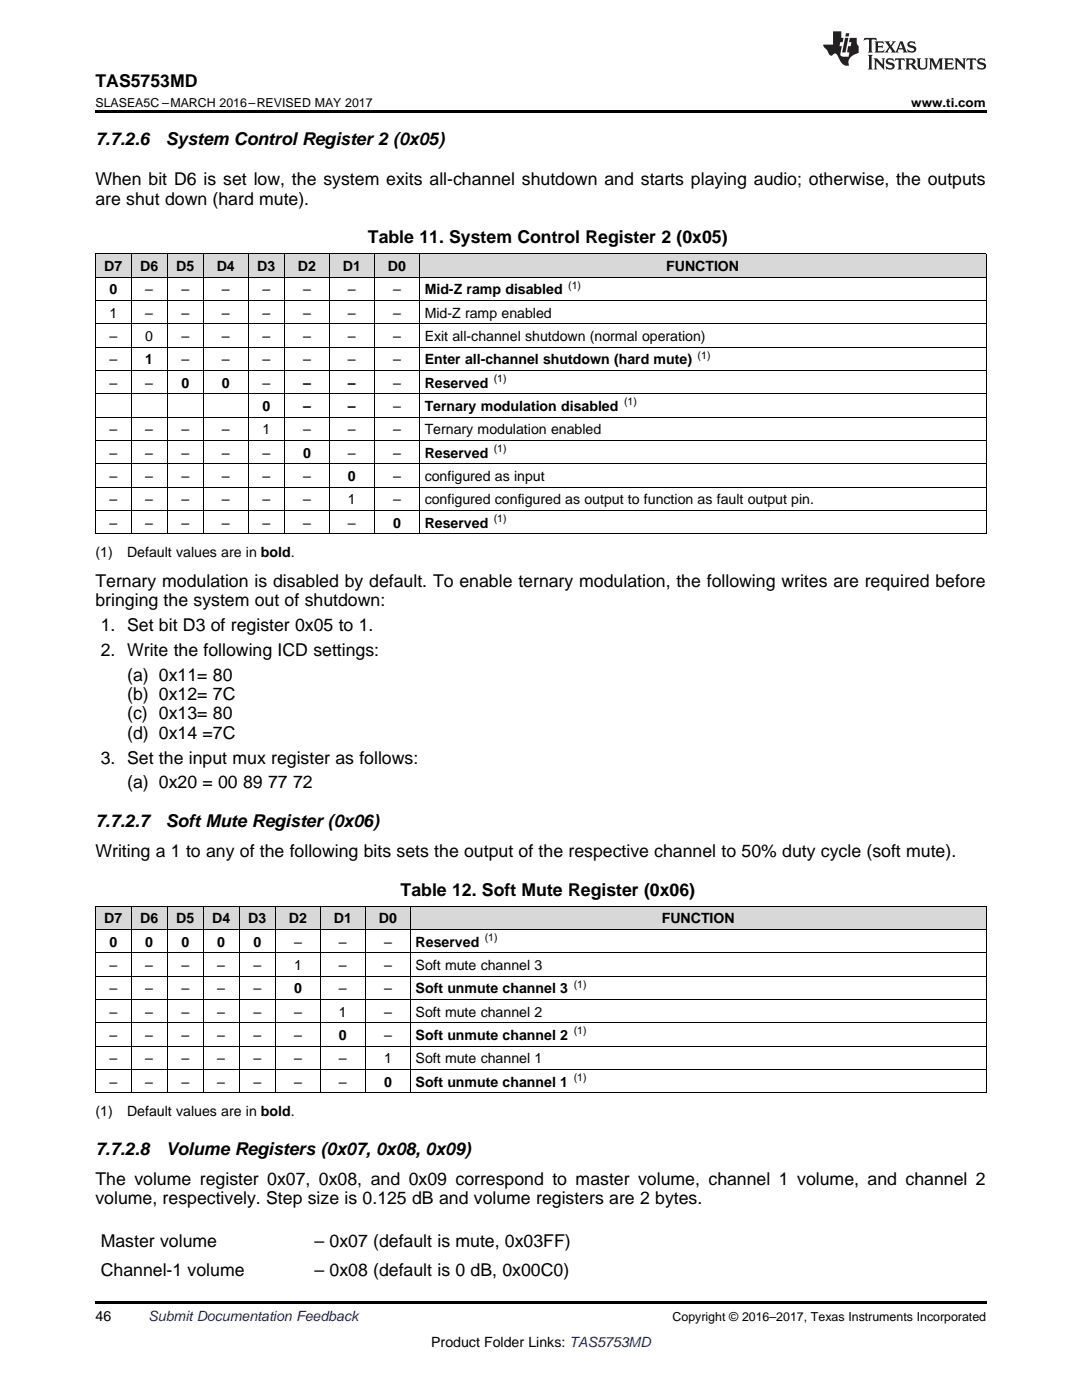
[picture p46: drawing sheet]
<svg xmlns="http://www.w3.org/2000/svg" width="216mm" height="279mm" viewBox="0 0 216 279" stroke-linecap="round" stroke-linejoin="round" font-family="sans-serif">
<defs><g id="words">
<g font-size="3.5">
<text x="19" y="17.3">TAS5753MD</text>
<text x="19" y="28.9">7.7.2.6</text>
<text x="33.1" y="28.9">System Control Register 2 (0x05)</text>
<text x="19" y="37">When bit D6 is set low, the system exits all-channel shutdown and starts playing audio; otherwise, the outputs</text>
<text x="19" y="40.9">are shut down (hard mute).</text>
<text x="73.4" y="48.6">Table 11. System Control Register 2 (0x05)</text>
<text x="19" y="117.1">Ternary modulation is disabled by default. To enable ternary modulation, the following writes are required before</text>
<text x="19" y="121">bringing the system out of shutdown:</text>
<text x="20.1" y="125.9">1. Set bit D3 of register 0x05 to 1.</text>
<text x="20.1" y="130.9">2. Write the following ICD settings:</text>
<text x="25.4" y="135.8">(a) 0x11= 80</text>
<text x="25.4" y="139.7">(b) 0x12= 7C</text>
<text x="25.4" y="143.6">(c) 0x13= 80</text>
<text x="25.4" y="147.5">(d) 0x14 =7C</text>
<text x="20.1" y="152.4">3. Set the input mux register as follows:</text>
<text x="25.4" y="157.3">(a) 0x20 = 00</text>
<text x="48.5" y="157.3">89</text>
<text x="53.5" y="157.3">77</text>
<text x="58.5" y="157.3">72</text>
<text x="19" y="165.1">7.7.2.7</text>
<text x="33.1" y="165.1">Soft Mute Register (0x06)</text>
<text x="19" y="171">Writing a 1 to any of the following bits sets the output of the respective channel to 50% duty cycle (soft mute).</text>
<text x="79.9" y="178.8">Table 12. Soft Mute Register (0x06)</text>
<text x="19" y="230.4">7.7.2.8</text>
<text x="33.1" y="230.4">Volume Registers (0x07, 0x08, 0x09)</text>
<text x="19" y="236.4">The volume register 0x07, 0x08, and 0x09 correspond to master volume, channel 1 volume, and channel 2</text>
<text x="19" y="240.3">volume, respectively. Step size is 0.125 dB and volume registers are 2 bytes.</text>
<text x="20.1" y="248.9">Master volume</text>
<text x="62.8" y="248.9">– 0x07 (default is mute, 0x03FF)</text>
<text x="20.1" y="254.6">Channel-1 volume</text>
<text x="62.8" y="254.6">– 0x08 (default is 0 dB, 0x00C0)</text>
</g>
<g font-size="2.8">
<text x="20.8" y="54.1">D7</text>
<text x="21.8" y="58.7">0</text>
<text x="28" y="54.1">D6</text>
<text x="29" y="58.7">–</text>
<text x="35.2" y="54.1">D5</text>
<text x="36.2" y="58.7">–</text>
<text x="43.3" y="54.1">D4</text>
<text x="44.3" y="58.7">–</text>
<text x="51.3" y="54.1">D3</text>
<text x="52.4" y="58.7">–</text>
<text x="59.4" y="54.1">D2</text>
<text x="60.5" y="58.7">–</text>
<text x="68.4" y="54.1">D1</text>
<text x="69.4" y="58.7">–</text>
<text x="77.4" y="54.1">D0</text>
<text x="78.4" y="58.7">–</text>
<text x="84.7" y="58.7">Mid-Z ramp disabled</text>
<text x="132.9" y="54.1">FUNCTION</text>
<text x="21.8" y="63.4">1</text>
<text x="29" y="63.4">–</text>
<text x="36.2" y="63.4">–</text>
<text x="44.3" y="63.4">–</text>
<text x="52.4" y="63.4">–</text>
<text x="60.5" y="63.4">–</text>
<text x="69.4" y="63.4">–</text>
<text x="78.4" y="63.4">–</text>
<text x="84.7" y="63.4">Mid-Z ramp enabled</text>
<text x="21.8" y="68.1">–</text>
<text x="29" y="68.1">0</text>
<text x="36.2" y="68.1">–</text>
<text x="44.3" y="68.1">–</text>
<text x="52.4" y="68.1">–</text>
<text x="60.5" y="68.1">–</text>
<text x="69.4" y="68.1">–</text>
<text x="78.4" y="68.1">–</text>
<text x="84.7" y="68.1">Exit all-channel shutdown (normal operation)</text>
<text x="21.8" y="72.7">–</text>
<text x="21.8" y="77.4">–</text>
<text x="29" y="72.7">1</text>
<text x="29" y="77.4">–</text>
<text x="36.2" y="72.7">–</text>
<text x="36.2" y="77.4">0</text>
<text x="44.3" y="72.7">–</text>
<text x="44.3" y="77.4">0</text>
<text x="52.4" y="72.7">–</text>
<text x="52.4" y="77.4">–</text>
<text x="60.5" y="72.7">–</text>
<text x="60.5" y="77.4">–</text>
<text x="69.4" y="72.7">–</text>
<text x="69.4" y="77.4">–</text>
<text x="78.4" y="72.7">–</text>
<text x="78.4" y="77.4">–</text>
<text x="84.7" y="72.7">Enter all-channel shutdown (hard mute)</text>
<text x="84.7" y="77.4">Reserved</text>
<text x="52.4" y="82">0</text>
<text x="60.5" y="82">–</text>
<text x="69.4" y="82">–</text>
<text x="78.4" y="82">–</text>
<text x="84.7" y="82">Ternary modulation disabled</text>
<text x="21.8" y="86.7">–</text>
<text x="29" y="86.7">–</text>
<text x="36.2" y="86.7">–</text>
<text x="44.3" y="86.7">–</text>
<text x="52.4" y="86.7">1</text>
<text x="60.5" y="86.7">–</text>
<text x="69.4" y="86.7">–</text>
<text x="78.4" y="86.7">–</text>
<text x="84.7" y="86.7">Ternary modulation enabled</text>
<text x="21.8" y="91.3">–</text>
<text x="21.8" y="96">–</text>
<text x="29" y="91.3">–</text>
<text x="29" y="96">–</text>
<text x="36.2" y="91.3">–</text>
<text x="36.2" y="96">–</text>
<text x="44.3" y="91.3">–</text>
<text x="44.3" y="96">–</text>
<text x="52.4" y="91.3">–</text>
<text x="52.4" y="96">–</text>
<text x="60.5" y="91.3">0</text>
<text x="60.5" y="96">–</text>
<text x="69.4" y="91.3">–</text>
<text x="69.4" y="96">0</text>
<text x="78.4" y="91.3">–</text>
<text x="78.4" y="96">–</text>
<text x="84.7" y="91.3">Reserved</text>
<text x="84.7" y="96">configured as input</text>
<text x="21.8" y="100.6">–</text>
<text x="29" y="100.6">–</text>
<text x="36.2" y="100.6">–</text>
<text x="44.3" y="100.6">–</text>
<text x="52.4" y="100.6">–</text>
<text x="60.5" y="100.6">–</text>
<text x="69.4" y="100.6">1</text>
<text x="78.4" y="100.6">–</text>
<text x="84.7" y="100.6">configured configured as output to function as fault output pin.</text>
<text x="21.8" y="105.3">–</text>
<text x="29" y="105.3">–</text>
<text x="36.2" y="105.3">–</text>
<text x="44.3" y="105.3">–</text>
<text x="52.4" y="105.3">–</text>
<text x="60.5" y="105.3">–</text>
<text x="69.4" y="105.3">–</text>
<text x="78.4" y="105.3">0</text>
<text x="84.7" y="105.3">Reserved</text>
<text x="19" y="111.2">(1)</text>
<text x="25.4" y="111.2">Default values are in bold.</text>
<text x="20.8" y="184.3">D7</text>
<text x="28" y="184.3">D6</text>
<text x="35.2" y="184.3">D5</text>
<text x="42.3" y="184.3">D4</text>
<text x="49.5" y="184.3">D3</text>
<text x="57.6" y="184.3">D2</text>
<text x="66.6" y="184.3">D1</text>
<text x="75.6" y="184.3">D0</text>
<text x="132" y="184.3">FUNCTION</text>
<text x="21.8" y="188.9">0</text>
<text x="29" y="188.9">0</text>
<text x="36.2" y="188.9">0</text>
<text x="43.4" y="188.9">0</text>
<text x="50.6" y="188.9">0</text>
<text x="58.7" y="188.9">–</text>
<text x="67.6" y="188.9">–</text>
<text x="76.6" y="188.9">–</text>
<text x="82.9" y="188.9">Reserved</text>
<text x="21.8" y="193.6">–</text>
<text x="29" y="193.6">–</text>
<text x="36.2" y="193.6">–</text>
<text x="43.4" y="193.6">–</text>
<text x="50.6" y="193.6">–</text>
<text x="58.7" y="193.6">1</text>
<text x="67.6" y="193.6">–</text>
<text x="76.6" y="193.6">–</text>
<text x="82.9" y="193.6">Soft mute channel 3</text>
<text x="21.8" y="198.2">–</text>
<text x="21.8" y="202.9">–</text>
<text x="29" y="198.2">–</text>
<text x="29" y="202.9">–</text>
<text x="36.2" y="198.2">–</text>
<text x="36.2" y="202.9">–</text>
<text x="43.4" y="198.2">–</text>
<text x="43.4" y="202.9">–</text>
<text x="50.6" y="198.2">–</text>
<text x="50.6" y="202.9">–</text>
<text x="58.7" y="198.2">0</text>
<text x="58.7" y="202.9">–</text>
<text x="67.6" y="198.2">–</text>
<text x="67.6" y="202.9">1</text>
<text x="76.6" y="198.2">–</text>
<text x="76.6" y="202.9">–</text>
<text x="82.9" y="198.2">Soft unmute channel 3</text>
<text x="82.9" y="202.9">Soft mute channel 2</text>
<text x="21.8" y="207.5">–</text>
<text x="29" y="207.5">–</text>
<text x="36.2" y="207.5">–</text>
<text x="43.4" y="207.5">–</text>
<text x="50.6" y="207.5">–</text>
<text x="58.7" y="207.5">–</text>
<text x="67.6" y="207.5">0</text>
<text x="76.6" y="207.5">–</text>
<text x="82.9" y="207.5">Soft unmute channel 2</text>
<text x="21.8" y="212.2">–</text>
<text x="29" y="212.2">–</text>
<text x="36.2" y="212.2">–</text>
<text x="43.4" y="212.2">–</text>
<text x="50.6" y="212.2">–</text>
<text x="58.7" y="212.2">–</text>
<text x="67.6" y="212.2">–</text>
<text x="76.6" y="212.2">1</text>
<text x="82.9" y="212.2">Soft mute channel 1</text>
<text x="21.8" y="216.9">–</text>
<text x="29" y="216.9">–</text>
<text x="36.2" y="216.9">–</text>
<text x="43.4" y="216.9">–</text>
<text x="50.6" y="216.9">–</text>
<text x="58.7" y="216.9">–</text>
<text x="67.6" y="216.9">–</text>
<text x="76.6" y="216.9">0</text>
<text x="82.9" y="216.9">Soft unmute channel 1</text>
<text x="19" y="222.7">(1)</text>
<text x="25.4" y="222.7">Default values are in bold.</text>
<text x="19" y="263.6">46</text>
<text x="86" y="268.9">Product Folder Links: TAS5753MD</text>
</g>
<text font-size="2.8" fill="#0000c8" x="29.6" y="263.6">Submit Documentation Feedback</text>
<g font-size="2.5">
<text x="19" y="21.4">SLASEA5C –MARCH 2016–REVISED MAY 2017</text>
<text x="181.8" y="21.4">www.ti.com</text>
<text x="134.2" y="263.6">Copyright © 2016–2017, Texas Instruments Incorporated</text>
</g>
<g font-size="2.1">
<text x="113.4" y="57.6">(1)</text>
<text x="139.2" y="71.6">(1)</text>
<text x="98.5" y="76.2">(1)</text>
<text x="124.5" y="80.9">(1)</text>
<text x="98.5" y="90.2">(1)</text>
<text x="98.5" y="104.2">(1)</text>
<text x="96.7" y="187.8">(1)</text>
<text x="114.5" y="197.1">(1)</text>
<text x="114.5" y="206.4">(1)</text>
<text x="114.5" y="215.7">(1)</text>
</g>
</g></defs>
<g fill="#d8d8d8">
<path d="M19 180.9h7.2v4.6h-7.2z"/>
<path d="M26.2 180.9h7.2v4.6h-7.2z"/>
<path d="M33.4 180.9h7.2v4.6h-7.2z"/>
<path d="M40.6 180.9h7.2v4.6h-7.2z"/>
<path d="M47.8 180.9h7.2v4.6h-7.2z"/>
<path d="M55 180.9h8.9v4.6h-8.9z"/>
<path d="M63.9 180.9h9v4.6h-9z"/>
<path d="M72.9 180.9h9v4.6h-9z"/>
<path d="M81.9 180.9h114.9v4.6h-114.9z"/>
<path d="M19 50.7h7.2v4.7h-7.2z"/>
<path d="M26.2 50.7h7.2v4.7h-7.2z"/>
<path d="M33.4 50.7h7.2v4.7h-7.2z"/>
<path d="M40.6 50.7h9v4.7h-9z"/>
<path d="M49.6 50.7h7.2v4.7h-7.2z"/>
<path d="M56.8 50.7h8.9v4.7h-8.9z"/>
<path d="M65.7 50.7h9v4.7h-9z"/>
<path d="M74.7 50.7h9v4.7h-9z"/>
<path d="M83.7 50.7h113.1v4.7h-113.1z"/>
</g>
<path d="M19 22h177.8v.5h-177.8zM19 259.7h177.8v.5h-177.8z" fill="#000"/>
<g fill="none" stroke="#000" stroke-width=".2">
<path d="M19 60h177.8M19 55.3h177.8M19 50.6h177.8M19.1 50.7v55.9M26.2 50.7v55.9M33.4 50.7v55.9M40.5 50.7v55.9M49.5 50.7v55.9M56.7 50.7v55.9M65.7 50.7v55.9M74.7 50.7v55.9M83.6 50.7v55.9"/>
<path d="M196.8 50.7v55.9M19 78.6h177.8M19 73.9h177.8M19 69.3h177.8M19 64.6h177.8M19 97.2h177.8M19 92.6h177.8M19 87.9h177.8M19 83.2h177.8M19 106.5h177.8M19 101.9h177.8M19 199.4h177.8"/>
<path d="M19 194.8h177.8M19 190.1h177.8M19 185.5h177.8M19 180.8h177.8M19.1 180.9v37.2M26.2 180.9v37.2M33.4 180.9v37.2M40.5 180.9v37.2M47.7 180.9v37.2M54.9 180.9v37.2M63.9 180.9v37.2M72.9 180.9v37.2"/>
<path d="M81.8 180.9v37.2M196.8 180.9v37.2M19 218.1h177.8M19 213.4h177.8M19 208.8h177.8M19 204.1h177.8"/>
</g>
<g fill="#231f20">
<path d="M172.5 7.6l-.1 .5 .4-.2h.6v.1v2.1l-.2 .4h.9l-.2-.4v-2.1l.1-.1h.5l.5 .2-.2-.5zM174.5 8.3l.2 .3v1.5l-.2 .4h1.8l.2-.6a1.04 1.04 0 0 1-1.3 .2v-.7h.6l.3 .2v-.6l-.3 .2h-.6v-.6l.8-.1 .4 .3-.2-.5zM176.5 8.3l.9 1.1-.9 1.1h.8l-.2-.2 .4-.7 .5 .7-.2 .2h1.5l-.2-.2 .2-.4h.9l.1 .4-.2 .2h1l-.3-.3-.7-1.9h-.5l-.9 2-.8-1 .9-1h-.8l.1 .3-.4 .5-.3-.6 .1-.2zM179.7 8.6l.4 1h-.7zM181.3 8.4a.63 .63 0 0 0-.2 .7 .63 .63 0 0 0 .6 .4l.6 .2 .1 .2a.75 .75 0 0 1-.7 .4 .75 .75 0 0 1-.6-.5l.1 .7 .1-.1a1.11 1.11 0 0 0 1.5-.6 1.13 1.13 0 0 0-1.2-.8l-.1-.4a1.04 1.04 0 0 1 1.2 .2l-.2-.5-.2 .1-.4-.2zM173.2 10.9l.2 .4v2.2l-.2 .4h1l-.3-.4v-2.2l.3-.4zM174.3 11.6l.3 .4v1.5l-.3 .4h.8l-.2-.4v-1.3l1.5 1.7v-1.9l.2-.4h-.7l.2 .4v.9l-1.1-1.3zM177 11.8a.62 .62 0 0 0-.2 .7 .62 .62 0 0 0 .6 .4l.6 .1 .1 .3a.76 .76 0 0 1-.7 .3 .76 .76 0 0 1-.7-.4l.2 .7 .1-.1a1.11 1.11 0 0 0 1.5-.6 1.13 1.13 0 0 0-1.2-.8l-.1-.4a1.04 1.04 0 0 1 1.2 .2l-.2-.6-.2 .1-.5-.1zM178.7 11.6l-.2 .6a.61 .61 0 0 1 .8-.3v1.6l-.2 .4h.9l-.2-.4v-1.6a.63 .63 0 0 1 .7 .3l-.1-.6zM180.6 11.6l.3 .4v1.5l-.3 .4h1l-.2-.2-.1-.8 .6 .2a.76 .76 0 0 0 1.2 .7l-1-1a.58 .58 0 0 0 .6-.5 .58 .58 0 0 0-.5-.6zM181.4 11.9h.1a.45 .45 0 0 1 .5 .1 .45 .45 0 0 1 .1 .5l-.8 .2zM182.9 11.6l.2 .2a2.17 2.17 0 0 0 .3 1.9 .99 .99 0 0 0 1.6-.6v-1.1l.2-.4h-.7l.2 .2a1.92 1.92 0 0 1-.2 1.8 .6 .6 0 0 1-.9-.5v-1.1l.2-.4zM185.4 11.6l.2 .4v1.5l-.2 .4h.7l-.2-.4v-1.4l.8 1.8 .8-1.8v1.4l-.2 .4h.9l-.2-.4v-1.5l.2-.4h-.8l-.6 1.5-.6-1.5zM188.4 11.6l.2 .4v1.5l-.2 .4h1.8l.1-.6a1.04 1.04 0 0 1-1.2 .1v-.6h.5l.4 .2v-.6l-.4 .2h-.5v-.7h.8l.3 .3-.1-.6zM190.5 11.6l.2 .4v1.5l-.2 .4h.7l-.2-.4v-1.3l1.5 1.7v-1.9l.2-.4h-.7l.2 .4v.9l-1.1-1.3zM192.9 11.6l-.1 .6a.61 .61 0 0 1 .7-.3l.1 1.6-.3 .4h1l-.3-.4 .1-1.6a.63 .63 0 0 1 .7 .3l-.1-.6zM195.2 11.8a.62 .62 0 0 0-.2 .7 .62 .62 0 0 0 .6 .4l.6 .1 .1 .3a.76 .76 0 0 1-.7 .3 .76 .76 0 0 1-.6-.4l.1 .7 .1-.1a1.11 1.11 0 0 0 1.6-.6 1.13 1.13 0 0 0-1.3-.8l-.1-.4a1.04 1.04 0 0 1 1.2 .2l-.1-.6-.2 .1-.5-.1z"/>
<path d="M166.2 6.3v2.6h-1.9v.4l.8 .9a.91 .91 0 0 0 1 .8 .56 .56 0 0 1 .5-.3 .56 .56 0 0 1 .5 .3l.4 .8a1.53 1.53 0 0 0 1.9 1.2 1.54 1.54 0 0 1 1-2.1l.9-.3v-1.4a1.52 1.52 0 0 1-.4-1.6h-1.3l-.2 .8h.5l-.2 .8h-.5l-.1 1v.2l.4 .1-.2 .8a1.93 1.93 0 0 1-1.6-.3l.3-1.8h-.5l.2-.8h.4l.2-.8h-.4v-1.3zM168.6 7.6l-.6 2.9h.7l.6-2.9zM168.8 6.6l-.1 .7h.6l.2-.7z"/>
</g>
<use href="#words"/>
</svg>
